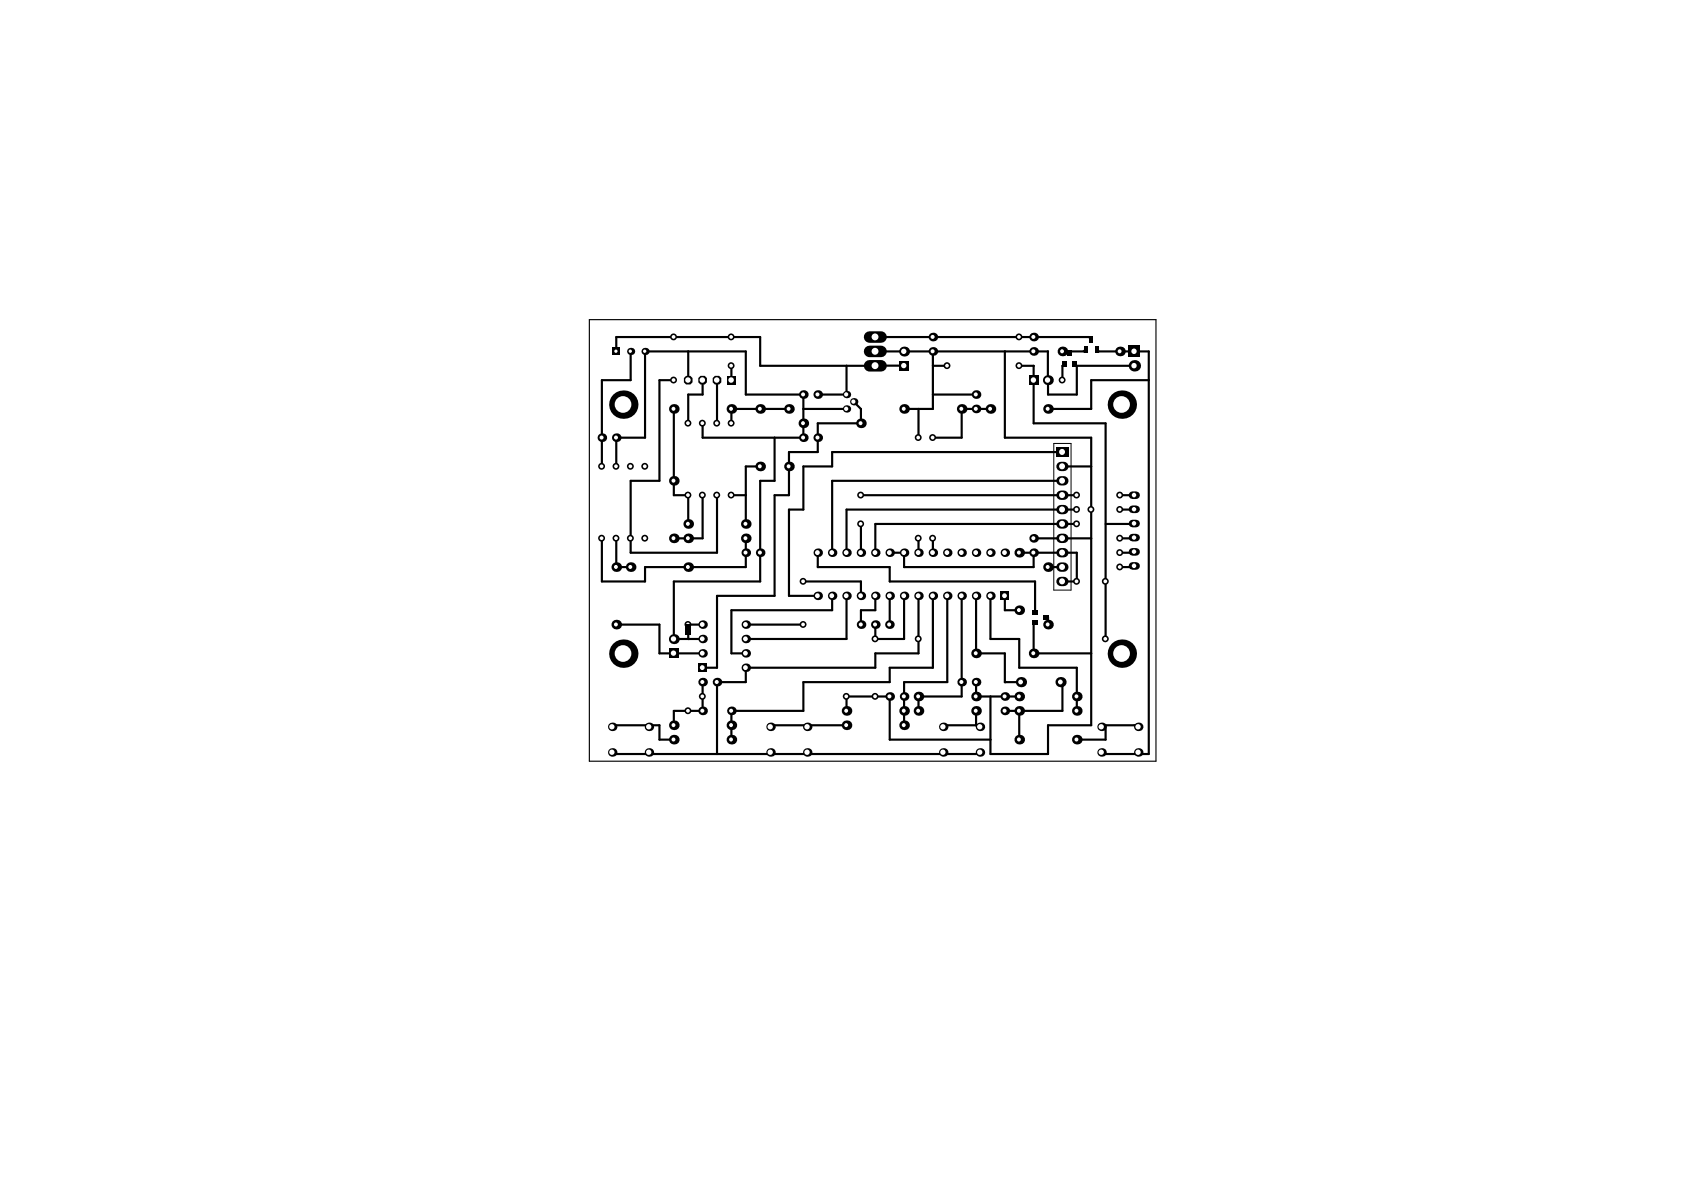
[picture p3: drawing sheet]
<svg xmlns="http://www.w3.org/2000/svg" width="297mm" height="210mm" viewBox="0 0 297 210" stroke-linecap="round" stroke-linejoin="round" font-family="sans-serif">
<path d="M185.9 78.2h3v25.9h-3z" fill="none" stroke="#000" stroke-width=".18"/>
<path d="M104 56.4h99.9v77.9h-99.9z" fill="none" stroke="#000" stroke-width=".2"/>
<g fill="none" stroke="#000" stroke-width=".38">
<path d="M154.4 59.5h37.7l.4 .3M108.7 62v-2.5h25.4v5h25.4M111.2 62v5.1h-5v15.2M118.9 67.1h-2.6v17.7h-5.1v12.7h15.3v-10.2M118.9 72.1v15.2h2.5v5.1M121.4 62v5.1M123.9 67.1v2.5h-2.5v5.1M123.9 74.7v2.5h17.8v-7.6h-10.2v-7.6h-17.7v15.2h-5.1v5.1M126.5 67.1v7.6M129 64.5v2.6M136.6 77.2v7.6h-2.5v17.8h-15.2v10.1M139.2 72.1h-10.2v2.6"/>
<path d="M141.7 72.1h7.6M149.3 64.5v5.1h-5.1M150.6 70.9l1.3 1.2v2.6h-7.7v5h-5v7.6h-2.6v17.8h-10.1v12.7h-2.6M154.4 62h30.5M162 72.1v5.1M164.6 64.5h2.5M164.6 62v10.1h-5.1M164.6 69.6h7.6M174.7 72.1h-5.1v5.1h-5M177.2 62v15.2h15.3v50.7h-7.6v5.1h-10.2v-10.1M179.8 64.5h2.5v10.2h12.7v38M184.8 62l.1 7.6h5v-5.1h10.2"/>
<path d="M184.9 62h-.1M187.4 79.7h-40.6v2.6h-5.1v7.6h-2.5v15.2h5M187.7 64.2v.3h-.3v2.6M191.5 61.6l-.3 .4h-3.8M193.4 61.6l.4 .4h8.8v71h-7.6M202.6 67.1h-10.1v5h-7.6M106.2 95v7.6h7.6v-2.6h17.7v-5M108.7 95v5h2.5M123.9 87.3v7.7h-5M129 87.3h2.5M134.1 82.3h-2.6v10.1M144.2 97.5v2.5h12.7v2.6h25.7v5.4"/>
<path d="M151.9 92.4v5.1M151.9 87.3h38M156.9 97.5h2.6v2.5h22.8v-2.5M162 95v2.5M164.6 95v2.5M179.8 97.5h10.1v5.1h-2.5M182.3 95h10.2M187.4 84.8h-40.6v12.7M187.4 82.3h5.1M189.9 89.9h-40.6v7.6M189.9 92.4h-35.5v5.1M197.6 97.5h2.5v-.2l-.2 .2"/>
<path d="M197.6 87.3h2.5M200.1 89.8l-2.5 .1M200.1 92.3l-5.1 .1M200.1 94.8l-.1 .2h-2.4M108.7 110.2h7.6v5h7.6M118.9 112.7h5M121.4 111.6v1.1M121.6 110.2h2.3M131.5 110.2h10.2M141.7 102.6h10.2v2.5M146.8 105.1v2.5h-17.8v7.6h2.5M149.3 105.1v7.6h-17.8"/>
<path d="M154.4 105.1v2.5h-2.5v2.5M156.9 105.1v5M159.5 105.1v7.6h-5.1v-2.5M162 105.1v10.1h-7.6v2.6h-22.9v2.5h-5v12.7M164.6 105.1v12.7h-7.7v2.5h-15.2v5.1h-12.7v5.1M167.1 105.1v15.2h-7.6v7.6M169.6 105.1v17.8h-7.6v2.5M172.2 105.1v10.1h5v5.1h2.9M174.7 105.1v7.6h5.1v5.1h10.1v7.6M177.2 105.1v2.5h2.6M182.3 110.1v5.1h10.2M184.6 108.9h.3v1.3"/>
<path d="M184.9 100h2.5M197.6 100h2.5v-.2l-.2 .2M108 128.2l.3-.3h8v2.6h2.6M108 132.7l.3 .3h63.9M123.9 120.3v5.1h-5v2.5M136.2 127.9h13.1M149.3 125.4v-2.5h7.6v7.6h17.8M167.1 127.9h5.1M172.2 127.9l.2 .3M172.2 120.3v2.6h7.6M172.2 125.4v2.5M179.8 125.4v5.1"/>
<path d="M187.1 120.3h.3v5.1h-10.2M200.4 128.2l-.3-.3h-5.1v2.6h-5.1"/>
</g>
<g fill="#000">
<circle cx="192.4" cy="89.9" r=".61"/>
<circle cx="121.4" cy="112.7" r=".19"/>
<circle cx="177.2" cy="120.3" r=".19"/>
</g>
<path d="M120.9 110.7h1v.7h-1z" fill-rule="evenodd" fill="#000"/>
<circle cx="192.4" cy="89.9" r=".33" fill="#fff"/>
<circle cx="195" cy="102.5" r=".61" fill="#000"/>
<circle cx="195" cy="102.5" r=".33" fill="#fff"/>
<circle cx="189.9" cy="102.5" r=".61" fill="#000"/>
<circle cx="189.9" cy="102.5" r=".33" fill="#fff"/>
<circle cx="189.9" cy="92.4" r=".61" fill="#000"/>
<circle cx="189.9" cy="92.4" r=".33" fill="#fff"/>
<circle cx="187.3" cy="67" r=".61" fill="#000"/>
<circle cx="187.3" cy="67" r=".33" fill="#fff"/>
<circle cx="162" cy="77.2" r=".61" fill="#000"/>
<circle cx="162" cy="77.2" r=".33" fill="#fff"/>
<circle cx="162" cy="94.9" r=".61" fill="#000"/>
<circle cx="162" cy="94.9" r=".33" fill="#fff"/>
<circle cx="195" cy="112.7" r=".61" fill="#000"/>
<circle cx="195" cy="112.7" r=".33" fill="#fff"/>
<circle cx="162" cy="112.7" r=".61" fill="#000"/>
<circle cx="162" cy="112.7" r=".33" fill="#fff"/>
<circle cx="189.9" cy="89.9" r=".61" fill="#000"/>
<circle cx="189.9" cy="89.9" r=".33" fill="#fff"/>
<circle cx="197.5" cy="100" r=".61" fill="#000"/>
<circle cx="197.5" cy="100" r=".33" fill="#fff"/>
<circle cx="189.9" cy="87.3" r=".61" fill="#000"/>
<circle cx="189.9" cy="87.3" r=".33" fill="#fff"/>
<circle cx="197.5" cy="97.5" r=".61" fill="#000"/>
<circle cx="197.5" cy="97.5" r=".33" fill="#fff"/>
<circle cx="197.5" cy="89.9" r=".61" fill="#000"/>
<circle cx="197.5" cy="89.9" r=".33" fill="#fff"/>
<circle cx="121.3" cy="110.1" r=".61" fill="#000"/>
<circle cx="121.3" cy="110.1" r=".33" fill="#fff"/>
<circle cx="121.3" cy="125.4" r=".61" fill="#000"/>
<circle cx="121.3" cy="125.4" r=".33" fill="#fff"/>
<circle cx="154.3" cy="112.7" r=".61" fill="#000"/>
<circle cx="154.3" cy="112.7" r=".33" fill="#fff"/>
<circle cx="154.3" cy="122.8" r=".61" fill="#000"/>
<circle cx="154.3" cy="122.8" r=".33" fill="#fff"/>
<circle cx="123.9" cy="122.8" r=".61" fill="#000"/>
<circle cx="123.9" cy="122.8" r=".33" fill="#fff"/>
<circle cx="149.3" cy="122.8" r=".61" fill="#000"/>
<circle cx="149.3" cy="122.8" r=".33" fill="#fff"/>
<circle cx="197.5" cy="87.3" r=".61" fill="#000"/>
<circle cx="197.5" cy="87.3" r=".33" fill="#fff"/>
<circle cx="197.5" cy="94.9" r=".61" fill="#000"/>
<circle cx="197.5" cy="94.9" r=".33" fill="#fff"/>
<circle cx="164.5" cy="77.2" r=".61" fill="#000"/>
<circle cx="164.5" cy="77.2" r=".33" fill="#fff"/>
<circle cx="164.5" cy="94.9" r=".61" fill="#000"/>
<circle cx="164.5" cy="94.9" r=".33" fill="#fff"/>
<circle cx="151.8" cy="87.3" r=".61" fill="#000"/>
<circle cx="151.8" cy="87.3" r=".33" fill="#fff"/>
<circle cx="151.8" cy="92.4" r=".61" fill="#000"/>
<circle cx="151.8" cy="92.4" r=".33" fill="#fff"/>
<circle cx="141.7" cy="110.1" r=".61" fill="#000"/>
<circle cx="141.7" cy="110.1" r=".33" fill="#fff"/>
<circle cx="141.7" cy="102.5" r=".61" fill="#000"/>
<circle cx="141.7" cy="102.5" r=".33" fill="#fff"/>
<circle cx="118.8" cy="59.4" r=".61" fill="#000"/>
<circle cx="118.8" cy="59.4" r=".33" fill="#fff"/>
<circle cx="118.8" cy="67" r=".61" fill="#000"/>
<circle cx="118.8" cy="67" r=".33" fill="#fff"/>
<circle cx="129" cy="59.4" r=".61" fill="#000"/>
<circle cx="129" cy="59.4" r=".33" fill="#fff"/>
<circle cx="129" cy="64.5" r=".61" fill="#000"/>
<circle cx="129" cy="64.5" r=".33" fill="#fff"/>
<circle cx="167" cy="64.5" r=".61" fill="#000"/>
<circle cx="167" cy="64.5" r=".33" fill="#fff"/>
<circle cx="179.7" cy="64.5" r=".61" fill="#000"/>
<circle cx="179.7" cy="64.5" r=".33" fill="#fff"/>
<circle cx="179.7" cy="59.4" r=".61" fill="#000"/>
<circle cx="179.7" cy="59.4" r=".33" fill="#fff"/>
<circle cx="129" cy="87.3" r=".61" fill="#000"/>
<circle cx="129" cy="87.3" r=".33" fill="#fff"/>
<circle cx="126.4" cy="87.3" r=".61" fill="#000"/>
<circle cx="126.4" cy="87.3" r=".33" fill="#fff"/>
<circle cx="123.9" cy="87.3" r=".61" fill="#000"/>
<circle cx="123.9" cy="87.3" r=".33" fill="#fff"/>
<circle cx="121.3" cy="87.3" r=".61" fill="#000"/>
<circle cx="121.3" cy="87.3" r=".33" fill="#fff"/>
<circle cx="129" cy="74.6" r=".61" fill="#000"/>
<circle cx="129" cy="74.6" r=".33" fill="#fff"/>
<circle cx="126.4" cy="74.6" r=".61" fill="#000"/>
<circle cx="126.4" cy="74.6" r=".33" fill="#fff"/>
<circle cx="123.9" cy="74.6" r=".61" fill="#000"/>
<circle cx="123.9" cy="74.6" r=".33" fill="#fff"/>
<circle cx="121.3" cy="74.6" r=".61" fill="#000"/>
<circle cx="121.3" cy="74.6" r=".33" fill="#fff"/>
<circle cx="106.1" cy="82.3" r=".61" fill="#000"/>
<circle cx="106.1" cy="82.3" r=".33" fill="#fff"/>
<circle cx="108.7" cy="82.3" r=".61" fill="#000"/>
<circle cx="108.7" cy="82.3" r=".33" fill="#fff"/>
<circle cx="111.2" cy="82.3" r=".61" fill="#000"/>
<circle cx="111.2" cy="82.3" r=".33" fill="#fff"/>
<circle cx="113.7" cy="82.3" r=".61" fill="#000"/>
<circle cx="113.7" cy="82.3" r=".33" fill="#fff"/>
<circle cx="106.1" cy="94.9" r=".61" fill="#000"/>
<circle cx="106.1" cy="94.9" r=".33" fill="#fff"/>
<circle cx="108.7" cy="94.9" r=".61" fill="#000"/>
<circle cx="108.7" cy="94.9" r=".33" fill="#fff"/>
<circle cx="111.2" cy="94.9" r=".61" fill="#000"/>
<circle cx="111.2" cy="94.9" r=".33" fill="#fff"/>
<circle cx="113.7" cy="94.9" r=".61" fill="#000"/>
<circle cx="113.7" cy="94.9" r=".33" fill="#fff"/>
<circle cx="194.3" cy="132.7" r=".75" fill="#000"/>
<circle cx="194.2" cy="132.7" r=".47" fill="#fff"/>
<circle cx="149.3" cy="69.6" r=".65" fill="#000"/>
<circle cx="149.3" cy="69.6" r=".37" fill="#fff"/>
<path d="M108.1 61.4h1.2v1.2h-1.2z" fill-rule="evenodd" fill="#000"/>
<circle cx="108.6" cy="61.9" r=".29" fill="#fff"/>
<circle cx="194.3" cy="128.2" r=".75" fill="#000"/>
<circle cx="194.2" cy="128.2" r=".47" fill="#fff"/>
<circle cx="149.3" cy="72.1" r=".65" fill="#000"/>
<circle cx="149.3" cy="72.1" r=".37" fill="#fff"/>
<circle cx="200.8" cy="132.7" r=".75" fill="#000"/>
<circle cx="200.7" cy="132.7" r=".47" fill="#fff"/>
<path d="M199.8 89.8h.6" fill="none" stroke="#000" stroke-width="1.3"/>
<circle cx="200" cy="89.8" r=".39" fill="#fff"/>
<circle cx="172.9" cy="132.7" r=".75" fill="#000"/>
<circle cx="172.8" cy="132.7" r=".47" fill="#fff"/>
<circle cx="142.4" cy="132.7" r=".75" fill="#000"/>
<circle cx="142.4" cy="132.7" r=".47" fill="#fff"/>
<circle cx="135.9" cy="132.7" r=".75" fill="#000"/>
<circle cx="135.9" cy="132.7" r=".47" fill="#fff"/>
<circle cx="114.5" cy="132.7" r=".75" fill="#000"/>
<circle cx="114.4" cy="132.7" r=".47" fill="#fff"/>
<circle cx="108" cy="132.7" r=".75" fill="#000"/>
<circle cx="107.9" cy="132.7" r=".47" fill="#fff"/>
<path d="M199.8 97.3h.6" fill="none" stroke="#000" stroke-width="1.3"/>
<circle cx="200" cy="97.3" r=".39" fill="#fff"/>
<path d="M199.8 99.8h.6" fill="none" stroke="#000" stroke-width="1.3"/>
<circle cx="200" cy="99.8" r=".4" fill="#fff"/>
<path d="M199.8 92.3h.6" fill="none" stroke="#000" stroke-width="1.3"/>
<circle cx="200" cy="92.3" r=".4" fill="#fff"/>
<path d="M199.8 94.8h.6" fill="none" stroke="#000" stroke-width="1.3"/>
<circle cx="200" cy="94.8" r=".39" fill="#fff"/>
<path d="M199.1 61h2v2h-2z" fill-rule="evenodd" fill="#000"/>
<circle cx="200" cy="62" r=".48" fill="#fff"/>
<circle cx="184.9" cy="110.2" r=".85" fill="#000"/>
<circle cx="184.8" cy="110.1" r=".35" fill="#fff"/>
<path d="M187.1 102.6h.6" fill="none" stroke="#000" stroke-width="1.7"/>
<circle cx="187.3" cy="102.5" r=".53" fill="#fff"/>
<path d="M187.1 100h.6" fill="none" stroke="#000" stroke-width="1.7"/>
<circle cx="187.3" cy="100" r=".53" fill="#fff"/>
<path d="M187.1 97.5h.6" fill="none" stroke="#000" stroke-width="1.7"/>
<circle cx="187.3" cy="97.5" r=".53" fill="#fff"/>
<circle cx="184.9" cy="100" r=".85" fill="#000"/>
<circle cx="184.8" cy="100" r=".35" fill="#fff"/>
<path d="M187.1 95h.6" fill="none" stroke="#000" stroke-width="1.7"/>
<circle cx="187.3" cy="94.9" r=".53" fill="#fff"/>
<path d="M187.1 92.4h.6" fill="none" stroke="#000" stroke-width="1.7"/>
<circle cx="187.3" cy="92.4" r=".53" fill="#fff"/>
<path d="M187.1 89.9h.6" fill="none" stroke="#000" stroke-width="1.7"/>
<circle cx="187.3" cy="89.9" r=".53" fill="#fff"/>
<path d="M187.1 84.8h.6" fill="none" stroke="#000" stroke-width="1.7"/>
<circle cx="187.3" cy="84.8" r=".53" fill="#fff"/>
<path d="M187.1 82.3h.6" fill="none" stroke="#000" stroke-width="1.7"/>
<circle cx="187.3" cy="82.3" r=".53" fill="#fff"/>
<circle cx="184.8" cy="67.1" r=".88" fill="#000"/>
<circle cx="184.8" cy="67" r=".48" fill="#fff"/>
<circle cx="187.4" cy="62" r=".85" fill="#000"/>
<circle cx="187.3" cy="62" r=".35" fill="#fff"/>
<circle cx="179.8" cy="130.5" r=".85" fill="#000"/>
<circle cx="179.7" cy="130.4" r=".35" fill="#fff"/>
<circle cx="179.8" cy="125.4" r=".85" fill="#000"/>
<circle cx="179.7" cy="125.4" r=".35" fill="#fff"/>
<circle cx="179.8" cy="122.9" r=".85" fill="#000"/>
<circle cx="179.7" cy="122.8" r=".35" fill="#fff"/>
<circle cx="177.2" cy="125.4" r=".76" fill="#000"/>
<circle cx="177.2" cy="125.4" r=".36" fill="#fff"/>
<circle cx="177.2" cy="122.9" r=".76" fill="#000"/>
<circle cx="177.2" cy="122.8" r=".36" fill="#fff"/>
<circle cx="179.8" cy="107.6" r=".85" fill="#000"/>
<circle cx="179.7" cy="107.6" r=".35" fill="#fff"/>
<circle cx="177.2" cy="97.5" r=".75" fill="#000"/>
<circle cx="177.2" cy="97.5" r=".43" fill="#fff"/>
<circle cx="179.8" cy="97.5" r=".85" fill="#000"/>
<circle cx="179.7" cy="97.5" r=".35" fill="#fff"/>
<circle cx="172.2" cy="125.4" r=".85" fill="#000"/>
<circle cx="172.1" cy="125.4" r=".35" fill="#fff"/>
<circle cx="172.2" cy="122.9" r=".85" fill="#000"/>
<circle cx="172.1" cy="122.8" r=".35" fill="#fff"/>
<circle cx="172.2" cy="115.2" r=".85" fill="#000"/>
<circle cx="172.1" cy="115.2" r=".35" fill="#fff"/>
<circle cx="172.2" cy="97.5" r=".75" fill="#000"/>
<circle cx="172.1" cy="97.5" r=".43" fill="#fff"/>
<circle cx="169.6" cy="97.5" r=".75" fill="#000"/>
<circle cx="169.6" cy="97.5" r=".43" fill="#fff"/>
<circle cx="167.1" cy="97.5" r=".75" fill="#000"/>
<circle cx="167" cy="97.5" r=".43" fill="#fff"/>
<circle cx="172.2" cy="69.6" r=".76" fill="#000"/>
<circle cx="172.1" cy="69.6" r=".36" fill="#fff"/>
<circle cx="162" cy="125.4" r=".85" fill="#000"/>
<circle cx="161.9" cy="125.4" r=".35" fill="#fff"/>
<circle cx="162" cy="122.9" r=".85" fill="#000"/>
<circle cx="161.9" cy="122.8" r=".35" fill="#fff"/>
<circle cx="159.5" cy="125.4" r=".85" fill="#000"/>
<circle cx="159.4" cy="125.4" r=".35" fill="#fff"/>
<circle cx="159.5" cy="122.9" r=".76" fill="#000"/>
<circle cx="159.4" cy="122.8" r=".36" fill="#fff"/>
<circle cx="164.6" cy="97.5" r=".75" fill="#000"/>
<circle cx="164.5" cy="97.5" r=".43" fill="#fff"/>
<circle cx="162" cy="97.5" r=".75" fill="#000"/>
<circle cx="161.9" cy="97.5" r=".43" fill="#fff"/>
<circle cx="159.5" cy="97.5" r=".75" fill="#000"/>
<circle cx="159.4" cy="97.5" r=".43" fill="#fff"/>
<circle cx="159.5" cy="62" r=".88" fill="#000"/>
<circle cx="159.4" cy="62" r=".47" fill="#fff"/>
<circle cx="164.6" cy="59.5" r=".76" fill="#000"/>
<circle cx="164.5" cy="59.4" r=".36" fill="#fff"/>
<circle cx="164.6" cy="62" r=".76" fill="#000"/>
<circle cx="164.5" cy="62" r=".36" fill="#fff"/>
<circle cx="154.4" cy="110.2" r=".76" fill="#000"/>
<circle cx="154.3" cy="110.1" r=".36" fill="#fff"/>
<circle cx="151.9" cy="110.2" r=".76" fill="#000"/>
<circle cx="151.8" cy="110.1" r=".36" fill="#fff"/>
<circle cx="154.4" cy="97.5" r=".75" fill="#000"/>
<circle cx="154.3" cy="97.5" r=".43" fill="#fff"/>
<circle cx="151.9" cy="97.5" r=".75" fill="#000"/>
<circle cx="151.8" cy="97.5" r=".43" fill="#fff"/>
<circle cx="151.9" cy="74.7" r=".85" fill="#000"/>
<circle cx="151.8" cy="74.6" r=".35" fill="#fff"/>
<circle cx="150.6" cy="70.9" r=".65" fill="#000"/>
<circle cx="150.5" cy="70.8" r=".37" fill="#fff"/>
<path d="M153.4 59.5h2" fill="none" stroke="#000" stroke-width="2"/>
<circle cx="154.3" cy="59.4" r=".61" fill="#fff"/>
<path d="M153.4 62h2" fill="none" stroke="#000" stroke-width="2"/>
<circle cx="154.3" cy="62" r=".61" fill="#fff"/>
<circle cx="146.8" cy="97.5" r=".75" fill="#000"/>
<circle cx="146.7" cy="97.5" r=".43" fill="#fff"/>
<circle cx="144.2" cy="97.5" r=".75" fill="#000"/>
<circle cx="144.2" cy="97.5" r=".43" fill="#fff"/>
<circle cx="144.2" cy="77.2" r=".76" fill="#000"/>
<circle cx="144.2" cy="77.2" r=".36" fill="#fff"/>
<circle cx="144.2" cy="69.6" r=".76" fill="#000"/>
<circle cx="144.2" cy="69.6" r=".36" fill="#fff"/>
<circle cx="139.2" cy="82.3" r=".85" fill="#000"/>
<circle cx="139.1" cy="82.3" r=".35" fill="#fff"/>
<circle cx="129" cy="130.5" r=".85" fill="#000"/>
<circle cx="128.9" cy="130.4" r=".35" fill="#fff"/>
<circle cx="129" cy="125.4" r=".76" fill="#000"/>
<circle cx="129" cy="125.4" r=".36" fill="#fff"/>
<circle cx="131.5" cy="117.8" r=".75" fill="#000"/>
<circle cx="131.5" cy="117.8" r=".43" fill="#fff"/>
<circle cx="131.5" cy="115.2" r=".75" fill="#000"/>
<circle cx="131.5" cy="115.2" r=".43" fill="#fff"/>
<circle cx="131.5" cy="110.2" r=".75" fill="#000"/>
<circle cx="131.5" cy="110.1" r=".43" fill="#fff"/>
<circle cx="131.5" cy="97.5" r=".76" fill="#000"/>
<circle cx="131.5" cy="97.5" r=".36" fill="#fff"/>
<circle cx="131.5" cy="95" r=".85" fill="#000"/>
<circle cx="131.5" cy="94.9" r=".35" fill="#fff"/>
<circle cx="131.5" cy="92.4" r=".85" fill="#000"/>
<circle cx="131.5" cy="92.4" r=".35" fill="#fff"/>
<path d="M128.2 66.3h1.6v1.5h-1.6z" fill-rule="evenodd" fill="#000"/>
<circle cx="129" cy="67" r=".48" fill="#fff"/>
<path d="M125.7 66.7l.4-.4h.8l.3 .4v.7l-.3 .4h-.8l-.4-.4z" fill-rule="evenodd" fill="#000"/>
<circle cx="126.4" cy="67" r=".48" fill="#fff"/>
<circle cx="118.9" cy="130.5" r=".85" fill="#000"/>
<circle cx="118.8" cy="130.4" r=".35" fill="#fff"/>
<circle cx="123.9" cy="125.4" r=".76" fill="#000"/>
<circle cx="123.9" cy="125.4" r=".36" fill="#fff"/>
<path d="M123.2 117h1.5v1.5h-1.5z" fill-rule="evenodd" fill="#000"/>
<circle cx="123.9" cy="117.8" r=".43" fill="#fff"/>
<circle cx="123.9" cy="115.2" r=".75" fill="#000"/>
<circle cx="123.9" cy="115.2" r=".43" fill="#fff"/>
<path d="M118 114.4h1.7v1.7h-1.7z" fill-rule="evenodd" fill="#000"/>
<circle cx="118.8" cy="115.2" r=".47" fill="#fff"/>
<circle cx="123.9" cy="110.2" r=".75" fill="#000"/>
<circle cx="123.9" cy="110.1" r=".43" fill="#fff"/>
<circle cx="121.4" cy="100" r=".85" fill="#000"/>
<circle cx="121.3" cy="100" r=".35" fill="#fff"/>
<circle cx="118.9" cy="95" r=".85" fill="#000"/>
<circle cx="118.8" cy="94.9" r=".35" fill="#fff"/>
<circle cx="121.4" cy="95" r=".85" fill="#000"/>
<circle cx="121.3" cy="94.9" r=".35" fill="#fff"/>
<circle cx="121.4" cy="92.4" r=".85" fill="#000"/>
<circle cx="121.3" cy="92.4" r=".35" fill="#fff"/>
<circle cx="118.9" cy="84.8" r=".85" fill="#000"/>
<circle cx="118.8" cy="84.8" r=".35" fill="#fff"/>
<path d="M123.2 66.7l.4-.4h.7l.4 .4v.7l-.4 .4h-.7l-.4-.4z" fill-rule="evenodd" fill="#000"/>
<circle cx="123.9" cy="67" r=".48" fill="#fff"/>
<path d="M120.6 66.7l.4-.4h.8l.4 .4v.7l-.4 .4h-.8l-.4-.4z" fill-rule="evenodd" fill="#000"/>
<circle cx="121.3" cy="67" r=".48" fill="#fff"/>
<circle cx="111.2" cy="100" r=".85" fill="#000"/>
<circle cx="111.2" cy="100" r=".35" fill="#fff"/>
<circle cx="113.8" cy="62" r=".63" fill="#000"/>
<circle cx="113.7" cy="61.9" r=".29" fill="#fff"/>
<circle cx="111.2" cy="62" r=".63" fill="#000"/>
<circle cx="111.2" cy="61.9" r=".29" fill="#fff"/>
<circle cx="106.2" cy="77.2" r=".76" fill="#000"/>
<circle cx="106.1" cy="77.2" r=".36" fill="#fff"/>
<circle cx="200.8" cy="128.2" r=".75" fill="#000"/>
<circle cx="200.7" cy="128.2" r=".47" fill="#fff"/>
<circle cx="200.1" cy="64.5" r="1" fill="#000"/>
<circle cx="200" cy="64.5" r=".48" fill="#fff"/>
<path d="M199.8 87.3h.6" fill="none" stroke="#000" stroke-width="1.3"/>
<circle cx="200" cy="87.3" r=".4" fill="#fff"/>
<circle cx="187.1" cy="120.3" r=".9" fill="#000"/>
<circle cx="187" cy="120.3" r=".43" fill="#fff"/>
<path d="M187.1 87.3h.6" fill="none" stroke="#000" stroke-width="1.7"/>
<circle cx="187.3" cy="87.3" r=".53" fill="#fff"/>
<path d="M186.3 78.9h2.2v1.7h-2.2z" fill-rule="evenodd" fill="#000"/>
<circle cx="187.3" cy="79.7" r=".53" fill="#fff"/>
<circle cx="184.9" cy="72.1" r=".85" fill="#000"/>
<circle cx="184.8" cy="72.1" r=".35" fill="#fff"/>
<path d="M176.5 104.4h1.5v1.5h-1.5z" fill-rule="evenodd" fill="#000"/>
<circle cx="177.2" cy="105.1" r=".43" fill="#fff"/>
<circle cx="180.1" cy="120.3" r=".9" fill="#000"/>
<circle cx="180" cy="120.3" r=".43" fill="#fff"/>
<circle cx="172.9" cy="128.2" r=".75" fill="#000"/>
<circle cx="172.8" cy="128.2" r=".47" fill="#fff"/>
<circle cx="169.6" cy="120.3" r=".76" fill="#000"/>
<circle cx="169.6" cy="120.3" r=".36" fill="#fff"/>
<circle cx="172.2" cy="120.3" r=".76" fill="#000"/>
<circle cx="172.1" cy="120.3" r=".36" fill="#fff"/>
<circle cx="172.2" cy="105.1" r=".75" fill="#000"/>
<circle cx="172.1" cy="105.1" r=".43" fill="#fff"/>
<circle cx="169.6" cy="105.1" r=".75" fill="#000"/>
<circle cx="169.6" cy="105.1" r=".43" fill="#fff"/>
<circle cx="167.1" cy="105.1" r=".75" fill="#000"/>
<circle cx="167" cy="105.1" r=".43" fill="#fff"/>
<circle cx="169.6" cy="72.1" r=".85" fill="#000"/>
<circle cx="169.6" cy="72.1" r=".35" fill="#fff"/>
<circle cx="172.2" cy="72.1" r=".76" fill="#000"/>
<circle cx="172.1" cy="72.1" r=".36" fill="#fff"/>
<circle cx="159.5" cy="127.9" r=".85" fill="#000"/>
<circle cx="159.4" cy="127.9" r=".35" fill="#fff"/>
<circle cx="164.6" cy="105.1" r=".75" fill="#000"/>
<circle cx="164.5" cy="105.1" r=".43" fill="#fff"/>
<circle cx="162" cy="105.1" r=".75" fill="#000"/>
<circle cx="161.9" cy="105.1" r=".43" fill="#fff"/>
<circle cx="159.5" cy="105.1" r=".75" fill="#000"/>
<circle cx="159.4" cy="105.1" r=".43" fill="#fff"/>
<path d="M158.6 63.6h1.8v1.8h-1.8z" fill-rule="evenodd" fill="#000"/>
<circle cx="159.4" cy="64.5" r=".47" fill="#fff"/>
<circle cx="159.5" cy="72.1" r=".85" fill="#000"/>
<circle cx="159.4" cy="72.1" r=".35" fill="#fff"/>
<circle cx="154.4" cy="105.1" r=".75" fill="#000"/>
<circle cx="154.3" cy="105.1" r=".43" fill="#fff"/>
<circle cx="151.9" cy="105.1" r=".75" fill="#000"/>
<circle cx="151.8" cy="105.1" r=".43" fill="#fff"/>
<path d="M153.4 64.5h2" fill="none" stroke="#000" stroke-width="2"/>
<circle cx="154.3" cy="64.5" r=".61" fill="#fff"/>
<circle cx="142.4" cy="128.2" r=".75" fill="#000"/>
<circle cx="142.4" cy="128.2" r=".47" fill="#fff"/>
<circle cx="146.8" cy="105.1" r=".75" fill="#000"/>
<circle cx="146.7" cy="105.1" r=".43" fill="#fff"/>
<circle cx="144.2" cy="105.1" r=".75" fill="#000"/>
<circle cx="144.2" cy="105.1" r=".43" fill="#fff"/>
<circle cx="135.9" cy="128.2" r=".75" fill="#000"/>
<circle cx="135.9" cy="128.2" r=".47" fill="#fff"/>
<circle cx="139.2" cy="72.1" r=".85" fill="#000"/>
<circle cx="139.1" cy="72.1" r=".35" fill="#fff"/>
<circle cx="129" cy="127.9" r=".85" fill="#000"/>
<circle cx="128.9" cy="127.9" r=".35" fill="#fff"/>
<circle cx="131.5" cy="112.7" r=".75" fill="#000"/>
<circle cx="131.5" cy="112.7" r=".43" fill="#fff"/>
<circle cx="126.5" cy="120.3" r=".76" fill="#000"/>
<circle cx="126.4" cy="120.3" r=".36" fill="#fff"/>
<circle cx="129" cy="72.1" r=".85" fill="#000"/>
<circle cx="128.9" cy="72.1" r=".35" fill="#fff"/>
<circle cx="118.9" cy="127.9" r=".85" fill="#000"/>
<circle cx="118.8" cy="127.9" r=".35" fill="#fff"/>
<circle cx="123.9" cy="112.7" r=".75" fill="#000"/>
<circle cx="123.9" cy="112.7" r=".43" fill="#fff"/>
<circle cx="118.9" cy="112.7" r=".88" fill="#000"/>
<circle cx="118.8" cy="112.7" r=".47" fill="#fff"/>
<circle cx="123.9" cy="120.3" r=".76" fill="#000"/>
<circle cx="123.9" cy="120.3" r=".36" fill="#fff"/>
<circle cx="118.9" cy="72.1" r=".85" fill="#000"/>
<circle cx="118.8" cy="72.1" r=".35" fill="#fff"/>
<circle cx="114.5" cy="128.2" r=".75" fill="#000"/>
<circle cx="114.4" cy="128.2" r=".47" fill="#fff"/>
<circle cx="108" cy="128.2" r=".75" fill="#000"/>
<circle cx="107.9" cy="128.2" r=".47" fill="#fff"/>
<circle cx="166.4" cy="132.7" r=".75" fill="#000"/>
<circle cx="166.3" cy="132.7" r=".47" fill="#fff"/>
<circle cx="197.9" cy="115.3" r="2.5" fill="#000"/>
<circle cx="197.8" cy="115.3" r="1.47" fill="#fff"/>
<circle cx="197.6" cy="62" r=".85" fill="#000"/>
<circle cx="197.5" cy="62" r=".35" fill="#fff"/>
<circle cx="189.9" cy="130.5" r=".85" fill="#000"/>
<circle cx="189.9" cy="130.4" r=".35" fill="#fff"/>
<circle cx="189.9" cy="125.4" r=".85" fill="#000"/>
<circle cx="189.9" cy="125.4" r=".35" fill="#fff"/>
<circle cx="189.9" cy="122.9" r=".85" fill="#000"/>
<circle cx="189.9" cy="122.8" r=".35" fill="#fff"/>
<circle cx="182.3" cy="115.2" r=".85" fill="#000"/>
<circle cx="182.3" cy="115.2" r=".35" fill="#fff"/>
<circle cx="174.7" cy="97.5" r=".75" fill="#000"/>
<circle cx="174.6" cy="97.5" r=".43" fill="#fff"/>
<circle cx="182.3" cy="97.5" r=".76" fill="#000"/>
<circle cx="182.3" cy="97.5" r=".36" fill="#fff"/>
<circle cx="182.3" cy="95" r=".76" fill="#000"/>
<circle cx="182.3" cy="94.9" r=".36" fill="#fff"/>
<path d="M181.5 66.2h1.7v1.7h-1.7z" fill-rule="evenodd" fill="#000"/>
<circle cx="182.3" cy="67" r=".48" fill="#fff"/>
<circle cx="182.3" cy="59.5" r=".76" fill="#000"/>
<circle cx="182.3" cy="59.4" r=".36" fill="#fff"/>
<circle cx="182.3" cy="62" r=".76" fill="#000"/>
<circle cx="182.3" cy="62" r=".36" fill="#fff"/>
<circle cx="149.3" cy="125.4" r=".85" fill="#000"/>
<circle cx="149.3" cy="125.4" r=".35" fill="#fff"/>
<circle cx="156.9" cy="122.9" r=".76" fill="#000"/>
<circle cx="156.9" cy="122.8" r=".36" fill="#fff"/>
<circle cx="156.9" cy="110.2" r=".76" fill="#000"/>
<circle cx="156.8" cy="110.1" r=".36" fill="#fff"/>
<circle cx="156.9" cy="97.5" r=".75" fill="#000"/>
<circle cx="156.9" cy="97.5" r=".43" fill="#fff"/>
<circle cx="149.3" cy="97.5" r=".75" fill="#000"/>
<circle cx="149.3" cy="97.5" r=".43" fill="#fff"/>
<circle cx="134.1" cy="97.5" r=".76" fill="#000"/>
<circle cx="134" cy="97.5" r=".36" fill="#fff"/>
<circle cx="134.1" cy="82.3" r=".85" fill="#000"/>
<circle cx="134" cy="82.3" r=".35" fill="#fff"/>
<circle cx="141.7" cy="74.7" r=".85" fill="#000"/>
<circle cx="141.6" cy="74.6" r=".35" fill="#fff"/>
<circle cx="141.7" cy="77.2" r=".76" fill="#000"/>
<circle cx="141.7" cy="77.2" r=".36" fill="#fff"/>
<circle cx="141.7" cy="69.6" r=".76" fill="#000"/>
<circle cx="141.7" cy="69.6" r=".36" fill="#fff"/>
<circle cx="109.9" cy="115.3" r="2.5" fill="#000"/>
<circle cx="109.9" cy="115.3" r="1.47" fill="#fff"/>
<circle cx="108.7" cy="110.2" r=".85" fill="#000"/>
<circle cx="108.6" cy="110.1" r=".35" fill="#fff"/>
<circle cx="108.7" cy="100" r=".85" fill="#000"/>
<circle cx="108.6" cy="100" r=".35" fill="#fff"/>
<circle cx="108.7" cy="77.2" r=".76" fill="#000"/>
<circle cx="108.7" cy="77.2" r=".36" fill="#fff"/>
<circle cx="197.9" cy="71.4" r="2.5" fill="#000"/>
<circle cx="197.8" cy="71.3" r="1.47" fill="#fff"/>
<circle cx="166.4" cy="128.2" r=".75" fill="#000"/>
<circle cx="166.3" cy="128.2" r=".47" fill="#fff"/>
<circle cx="174.7" cy="105.1" r=".75" fill="#000"/>
<circle cx="174.6" cy="105.1" r=".43" fill="#fff"/>
<circle cx="174.7" cy="72.1" r=".85" fill="#000"/>
<circle cx="174.6" cy="72.1" r=".35" fill="#fff"/>
<circle cx="149.3" cy="127.9" r=".85" fill="#000"/>
<circle cx="149.3" cy="127.9" r=".35" fill="#fff"/>
<circle cx="156.9" cy="105.1" r=".75" fill="#000"/>
<circle cx="156.9" cy="105.1" r=".43" fill="#fff"/>
<circle cx="149.3" cy="105.1" r=".75" fill="#000"/>
<circle cx="149.3" cy="105.1" r=".43" fill="#fff"/>
<circle cx="134.1" cy="72.1" r=".85" fill="#000"/>
<circle cx="134" cy="72.1" r=".35" fill="#fff"/>
<circle cx="109.9" cy="71.4" r="2.5" fill="#000"/>
<circle cx="109.9" cy="71.3" r="1.47" fill="#fff"/>
<g fill="#000">
<path d="M187.3 63.8h.8v.9h-.8z" fill-rule="evenodd"/>
<path d="M188.3 61.8h.8v.9h-.8z" fill-rule="evenodd"/>
<path d="M189.2 63.8h.8v.9h-.8z" fill-rule="evenodd"/>
<path d="M191.2 61h.6v1.1h-.6z" fill-rule="evenodd"/>
<path d="M192.2 59.3h.6v1.1h-.6z" fill-rule="evenodd"/>
<path d="M193.1 61h.6v1.1h-.6z" fill-rule="evenodd"/>
<path d="M120.9 110h.9v.9h-.9z" fill-rule="evenodd"/>
<path d="M120.9 111.1h.9v.9h-.9z" fill-rule="evenodd"/>
<path d="M182.1 107.6h.9v.8h-.9z" fill-rule="evenodd"/>
<path d="M182.1 109.4h.9v.9h-.9z" fill-rule="evenodd"/>
<path d="M184.1 108.5h.9v.8h-.9z" fill-rule="evenodd"/>
</g>
</svg>
